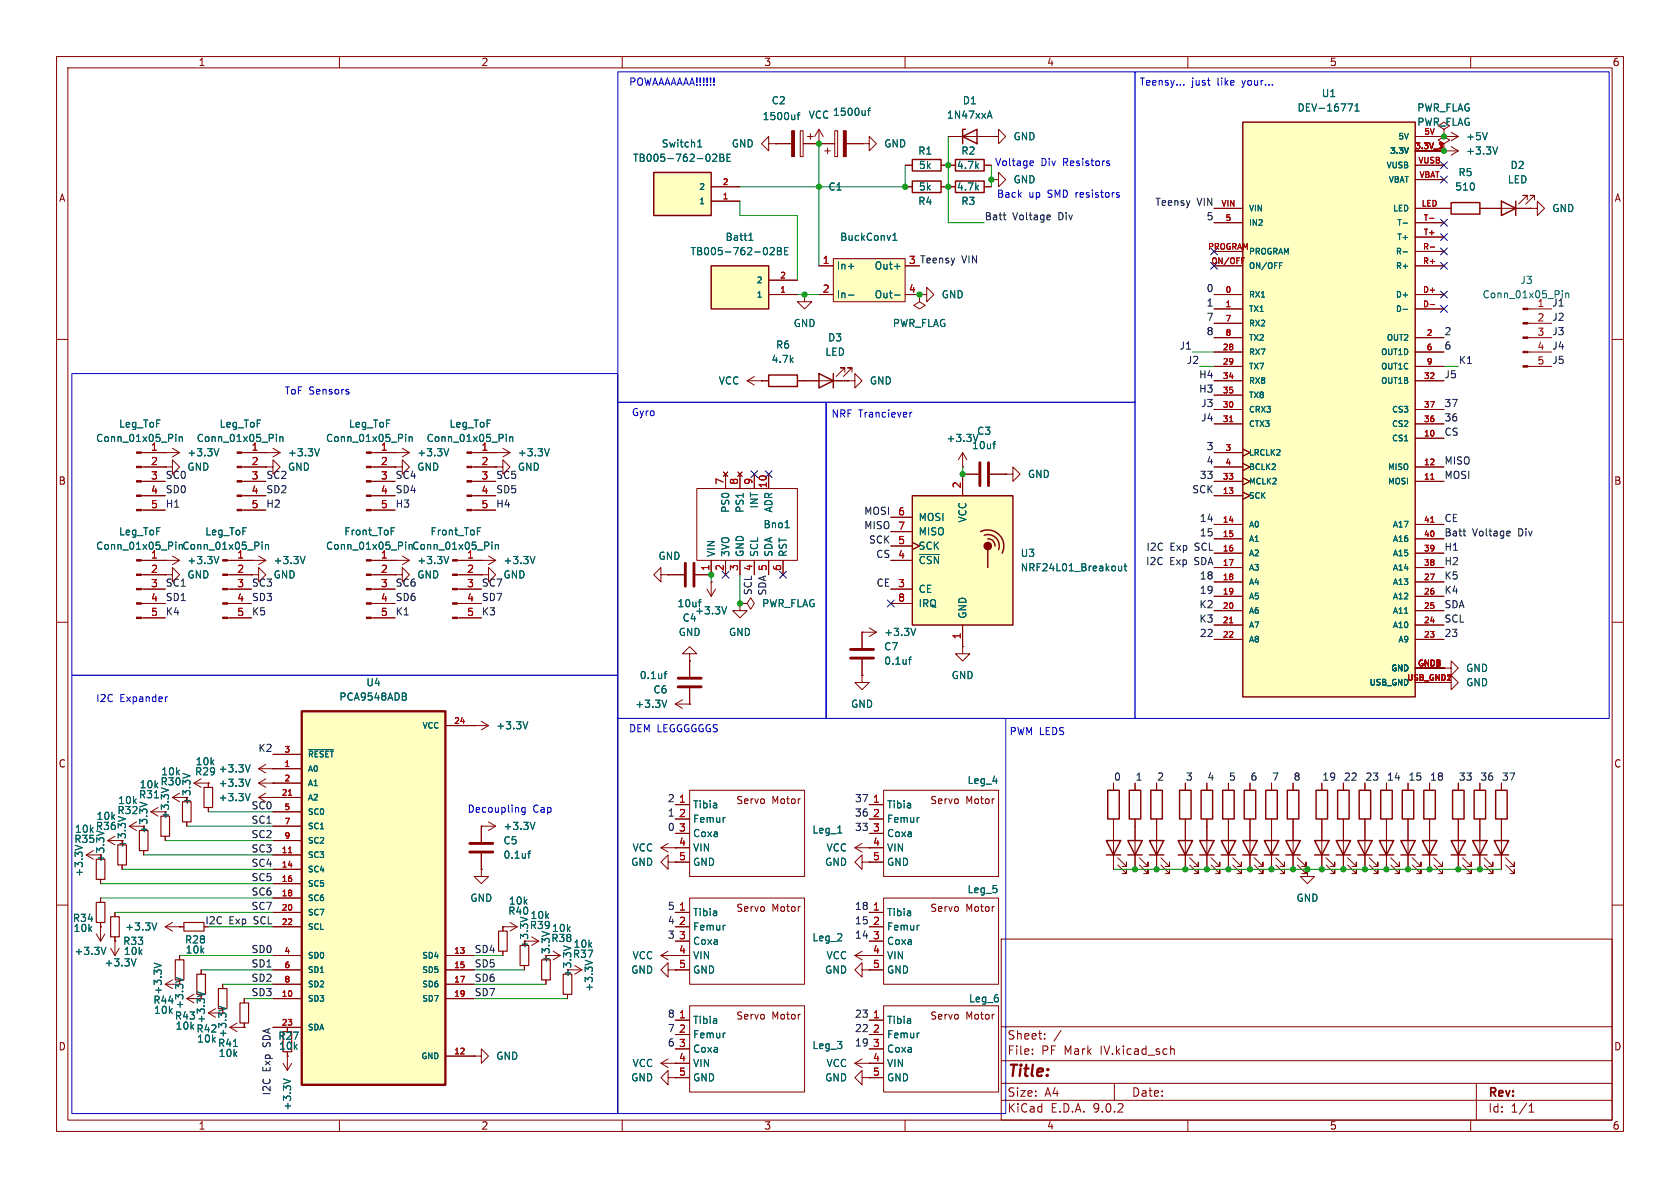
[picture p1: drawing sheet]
<svg xmlns="http://www.w3.org/2000/svg" width="297mm" height="210mm" viewBox="0 0 297 210" stroke-linecap="round" stroke-linejoin="round" font-family="sans-serif">
<defs><g id="words">
<text font-size="2.8" fill="#840000" x="178" y="190.9">Title:</text>
<g font-size="2.1" fill="#840000">
<text x="178" y="184">Sheet:</text>
<text x="178" y="186.7">File:</text>
<text x="184.1" y="186.7">PF Mark</text>
<text x="194.7" y="186.7">IV.kicad_sch</text>
<text x="178" y="196.9">KiCad</text>
<text x="178" y="194.1">Size:</text>
<text x="184.7" y="194.1">A4</text>
<text x="185.7" y="196.9">E.D.A.</text>
<text x="193.3" y="196.9">9.0.2</text>
<text x="200" y="194.1">Date:</text>
<text x="263" y="194.3">Rev:</text>
<text x="263" y="196.9">Id:</text>
<text x="267.1" y="196.9">1/1</text>
</g>
<g font-size="1.8" fill="#840000">
<text x="35" y="11.9">1</text>
<text x="85" y="11.9">2</text>
<text x="135" y="11.9">3</text>
<text x="185" y="11.9">4</text>
<text x="235" y="11.9">5</text>
<text x="285" y="11.9">6</text>
<text x="10.3" y="35.9">A</text>
<text x="285.3" y="35.9">A</text>
<text x="10.3" y="85.9">B</text>
<text x="285.3" y="85.9">B</text>
<text x="10.3" y="135.9">C</text>
<text x="285.3" y="135.9">C</text>
<text x="33.9" y="142.4" transform="rotate(-90 33.9 142.4)">+3.3V</text>
<text x="130.1" y="142.3">Servo</text>
<text x="136.4" y="142.3">Motor</text>
<text x="164.4" y="142.3">Servo</text>
<text x="170.7" y="142.3">Motor</text>
<text x="26.3" y="147.5" transform="rotate(-90 26.3 147.5)">+3.3V</text>
<text x="119.9" y="149.6">4</text>
<text x="154.2" y="149.6">4</text>
<text x="18.6" y="152.6" transform="rotate(-90 18.6 152.6)">+3.3V</text>
<text x="22.5" y="150" transform="rotate(-90 22.5 150)">+3.3V</text>
<text x="130.1" y="161.4">Servo</text>
<text x="136.4" y="161.4">Motor</text>
<text x="164.4" y="161.4">Servo</text>
<text x="170.7" y="161.4">Motor</text>
<text x="36.2" y="163.5">I2C</text>
<text x="93.6" y="167.8" transform="rotate(-90 93.6 167.8)">+3.3V</text>
<text x="97.4" y="170.3" transform="rotate(-90 97.4 170.3)">+3.3V</text>
<text x="119.9" y="168.7">4</text>
<text x="154.2" y="168.7">4</text>
<text x="32.6" y="178.5" transform="rotate(-90 32.6 178.5)">+3.3V</text>
<text x="10.3" y="185.9">D</text>
<text x="36.4" y="181" transform="rotate(-90 36.4 181)">+3.3V</text>
<text x="130.1" y="180.4">Servo</text>
<text x="136.4" y="180.4">Motor</text>
<text x="164.4" y="180.4">Servo</text>
<text x="170.7" y="180.4">Motor</text>
<text x="285.3" y="185.9">D</text>
<text x="119.9" y="187.7">4</text>
<text x="154.2" y="187.7">4</text>
<text x="35" y="199.9">1</text>
<text x="85" y="199.9">2</text>
<text x="135" y="199.9">3</text>
<text x="185" y="199.9">4</text>
<text x="235" y="199.9">5</text>
<text x="285" y="199.9">6</text>
</g>
<g font-size="1.8" fill="#0000c2">
<text x="111.1" y="15.3">POWAAAAAAA!!!!!!</text>
<text x="201.4" y="15.3">Teensy...</text>
<text x="210.6" y="15.3">just</text>
<text x="215.3" y="15.3">like</text>
<text x="219.9" y="15.3">your...</text>
<text x="175.8" y="29.6">Voltage</text>
<text x="184" y="29.6">Div</text>
<text x="188" y="29.6">Resistors</text>
<text x="176.2" y="35.2">Back</text>
<text x="181.9" y="35.2">up</text>
<text x="185.3" y="35.2">SMD resistors</text>
<text x="50.2" y="70">ToF Sensors</text>
<text x="111.6" y="73.8">Gyro</text>
<text x="146.9" y="74">NRF Tranciever</text>
<text x="16.9" y="124.3">I2C</text>
<text x="21.2" y="124.3">Expander</text>
<text x="111.1" y="129.6">DEM LEGGGGGGS</text>
<text x="178.4" y="130.2">PWM LEDS</text>
<text x="82.6" y="143.9">Decoupling</text>
<text x="94.2" y="143.9">Cap</text>
</g>
<g font-size="1.8" fill="#006464">
<text x="233.6" y="17.4">U1</text>
<text x="134.7" y="21.4">1500uf</text>
<text x="136.3" y="18.6">C2</text>
<text x="142.9" y="21.2">VCC</text>
<text x="147.2" y="20.7">1500uf</text>
<text x="167.3" y="21.2">1N47xxA</text>
<text x="170.1" y="18.6">D1</text>
<text x="229.3" y="19.9">DEV-16771</text>
<text x="250.5" y="22.5">PWR_FLAG</text>
<text x="250.5" y="19.9">PWR_FLAG</text>
<text x="111.8" y="28.8">TB005-762-02BE</text>
<text x="116.9" y="26.3">Switch1</text>
<text x="129.3" y="26.3">GND</text>
<text x="156.2" y="26.3">GND</text>
<text x="162.2" y="27.5">R1</text>
<text x="169.9" y="27.5">R2</text>
<text x="179.1" y="25">GND</text>
<text x="259.1" y="25">+5V</text>
<text x="259.1" y="27.5">+3.3V</text>
<text x="146.4" y="33.9">C1</text>
<text x="162.4" y="30.1">5k</text>
<text x="162.4" y="33.9">5k</text>
<text x="169.1" y="33.9">4.7k</text>
<text x="169.1" y="30.1">4.7k</text>
<text x="179.1" y="32.6">GND</text>
<text x="257.2" y="33.9">510</text>
<text x="257.7" y="31.3">R5</text>
<text x="266.5" y="32.6">LED</text>
<text x="266.9" y="30.1">D2</text>
<text x="162.2" y="36.4">R4</text>
<text x="169.9" y="36.4">R3</text>
<text x="274.3" y="37.7">GND</text>
<text x="122" y="45.3">TB005-762-02BE</text>
<text x="128.2" y="42.8">Batt1</text>
<text x="147.8" y="47.9">In+</text>
<text x="148.4" y="42.8">BuckConv1</text>
<text x="154.5" y="47.9">Out+</text>
<text x="147.8" y="52.9">In-</text>
<text x="154.5" y="52.9">Out-</text>
<text x="166.4" y="52.9">GND</text>
<text x="262" y="52.9">Conn_01x05_Pin</text>
<text x="268.7" y="50.4">J3</text>
<text x="140.2" y="58">GND</text>
<text x="157.7" y="58">PWR_FLAG</text>
<text x="271.7" y="54.4">1</text>
<text x="136.3" y="64.4">4.7k</text>
<text x="137.1" y="61.8">R6</text>
<text x="145.8" y="63.1">LED</text>
<text x="146.3" y="60.6">D3</text>
<text x="127" y="68.2">VCC</text>
<text x="153.7" y="68.2">GND</text>
<text x="20.9" y="75.8">Leg_ToF</text>
<text x="38.7" y="75.8">Leg_ToF</text>
<text x="61.6" y="75.8">Leg_ToF</text>
<text x="79.4" y="75.8">Leg_ToF</text>
<text x="172.6" y="77.1">C3</text>
<text x="16.9" y="78.3">Conn_01x05_Pin</text>
<text x="33" y="83.4">GND</text>
<text x="33" y="80.9">+3.3V</text>
<text x="34.7" y="78.3">Conn_01x05_Pin</text>
<text x="50.8" y="83.4">GND</text>
<text x="50.8" y="80.9">+3.3V</text>
<text x="57.5" y="78.3">Conn_01x05_Pin</text>
<text x="73.7" y="83.4">GND</text>
<text x="73.7" y="80.9">+3.3V</text>
<text x="75.3" y="78.3">Conn_01x05_Pin</text>
<text x="91.4" y="83.4">GND</text>
<text x="91.4" y="80.9">+3.3V</text>
<text x="167.2" y="78.3">+3.3V</text>
<text x="171.7" y="79.6">10uf</text>
<text x="134.2" y="90" transform="rotate(-90 134.2 90)">INT</text>
<text x="181.6" y="84.7">GND</text>
<text x="20.9" y="94.8">Leg_ToF</text>
<text x="36.2" y="94.8">Leg_ToF</text>
<text x="60.8" y="94.8">Front_ToF</text>
<text x="76" y="94.8">Front_ToF</text>
<text x="129.1" y="90.8" transform="rotate(-90 129.1 90.8)">PS0</text>
<text x="131.7" y="90.8" transform="rotate(-90 131.7 90.8)">PS1</text>
<text x="134.9" y="93.6">Bno1</text>
<text x="136.8" y="90.7" transform="rotate(-90 136.8 90.7)">ADR</text>
<text x="162.3" y="92.3">MOSI</text>
<text x="162.3" y="94.8">MISO</text>
<text x="171" y="92.5" transform="rotate(-90 171 92.5)">VCC</text>
<text x="16.9" y="97.4">Conn_01x05_Pin</text>
<text x="32.1" y="97.4">Conn_01x05_Pin</text>
<text x="33" y="99.9">+3.3V</text>
<text x="48.3" y="99.9">+3.3V</text>
<text x="57.5" y="97.4">Conn_01x05_Pin</text>
<text x="72.8" y="97.4">Conn_01x05_Pin</text>
<text x="73.7" y="99.9">+3.3V</text>
<text x="88.9" y="99.9">+3.3V</text>
<text x="116.3" y="99.2">GND</text>
<text x="126.6" y="98.6" transform="rotate(-90 126.6 98.6)">VIN</text>
<text x="129.1" y="98.6" transform="rotate(-90 129.1 98.6)">3VO</text>
<text x="131.7" y="98.6" transform="rotate(-90 131.7 98.6)">GND</text>
<text x="134.2" y="98.6" transform="rotate(-90 134.2 98.6)">SCL</text>
<text x="136.8" y="98.6" transform="rotate(-90 136.8 98.6)">SDA</text>
<text x="139.3" y="98.6" transform="rotate(-90 139.3 98.6)">RST</text>
<text x="162.3" y="97.4">SCK</text>
<text x="162.3" y="99.9">~{CSN}</text>
<text x="180.3" y="98.7">U3</text>
<text x="180.3" y="101.2">NRF24L01_Breakout</text>
<text x="33" y="102.5">GND</text>
<text x="48.3" y="102.5">GND</text>
<text x="73.7" y="102.5">GND</text>
<text x="88.9" y="102.5">GND</text>
<text x="119.7" y="107.5">10uf</text>
<text x="134.6" y="107.5">PWR_FLAG</text>
<text x="162.3" y="105">CE</text>
<text x="162.3" y="107.5">IRQ</text>
<text x="119.9" y="112.6">GND</text>
<text x="120.6" y="110.1">C4</text>
<text x="122.8" y="108.8">+3.3V</text>
<text x="128.8" y="112.6">GND</text>
<text x="156.2" y="112.6">+3.3V</text>
<text x="171" y="109.5" transform="rotate(-90 171 109.5)">GND</text>
<text x="156.2" y="115.2">C7</text>
<text x="156.2" y="117.7">0.1uf</text>
<text x="259.1" y="119">GND</text>
<text x="59.9" y="124.1">PCA9548ADB</text>
<text x="64.7" y="121.5">U4</text>
<text x="112.2" y="125.3">+3.3V</text>
<text x="113" y="120.2">0.1uf</text>
<text x="115.4" y="122.8">C6</text>
<text x="150.4" y="125.3">GND</text>
<text x="168.1" y="120.2">GND</text>
<text x="259.1" y="121.5">GND</text>
<text x="87.6" y="129.1">+3.3V</text>
<text x="28.4" y="137.3">10k</text>
<text x="34.4" y="137.3">R29</text>
<text x="34.5" y="135.5">10k</text>
<text x="38.6" y="136.8">+3.3V</text>
<text x="20.8" y="142.3">10k</text>
<text x="24.5" y="141.3">R31</text>
<text x="24.6" y="139.5">10k</text>
<text x="28.3" y="139">R30</text>
<text x="38.6" y="141.8">+3.3V</text>
<text x="38.6" y="139.3">+3.3V</text>
<text x="122.4" y="143.1">Tibia</text>
<text x="156.7" y="143.1">Tibia</text>
<text x="171" y="138.8">Leg_4</text>
<text x="13" y="149.2">R35</text>
<text x="13.2" y="147.4">10k</text>
<text x="16.8" y="146.9">R36</text>
<text x="17" y="145.1">10k</text>
<text x="20.7" y="144.1">R32</text>
<text x="30.1" y="144.9" transform="rotate(-90 30.1 144.9)">+3.3V</text>
<text x="88.9" y="149.5">C5</text>
<text x="88.9" y="146.9">+3.3V</text>
<text x="122.4" y="145.6">Femur</text>
<text x="122.4" y="148.2">Coxa</text>
<text x="143.5" y="147.5">Leg_1</text>
<text x="156.7" y="145.6">Femur</text>
<text x="156.7" y="148.2">Coxa</text>
<text x="14.8" y="155.1" transform="rotate(-90 14.8 155.1)">+3.3V</text>
<text x="88.9" y="152">0.1uf</text>
<text x="111.5" y="153.3">GND</text>
<text x="111.7" y="150.7">VCC</text>
<text x="122.4" y="150.7">VIN</text>
<text x="122.4" y="153.3">GND</text>
<text x="145.8" y="153.3">GND</text>
<text x="146" y="150.7">VCC</text>
<text x="156.7" y="150.7">VIN</text>
<text x="156.7" y="153.3">GND</text>
<text x="83.1" y="159.6">GND</text>
<text x="89.7" y="161.9">R40</text>
<text x="89.9" y="160.1">10k</text>
<text x="171" y="158.1">Leg_5</text>
<text x="229.1" y="159.6">GND</text>
<text x="12.8" y="163.2">R34</text>
<text x="12.9" y="164.9">10k</text>
<text x="21.7" y="167.2">R33</text>
<text x="22" y="164.7">+3.3V</text>
<text x="32.6" y="167">R28</text>
<text x="93.6" y="164.4">R39</text>
<text x="93.7" y="162.7">10k</text>
<text x="97.4" y="166.7">R38</text>
<text x="97.5" y="164.9">10k</text>
<text x="101.3" y="167.7">10k</text>
<text x="122.4" y="162.2">Tibia</text>
<text x="122.4" y="164.7">Femur</text>
<text x="122.4" y="167.2">Coxa</text>
<text x="143.5" y="166.6">Leg_2</text>
<text x="156.7" y="162.2">Tibia</text>
<text x="156.7" y="164.7">Femur</text>
<text x="156.7" y="167.2">Coxa</text>
<text x="13.1" y="169">+3.3V</text>
<text x="18.4" y="171">+3.3V</text>
<text x="21.8" y="169">10k</text>
<text x="32.7" y="168.8">10k</text>
<text x="101.2" y="169.5">R37</text>
<text x="101.2" y="172.9" transform="rotate(-90 101.2 172.9)">+3.3V</text>
<text x="111.5" y="172.3">GND</text>
<text x="111.7" y="169.8">VCC</text>
<text x="122.4" y="169.8">VIN</text>
<text x="122.4" y="172.3">GND</text>
<text x="145.8" y="172.3">GND</text>
<text x="146" y="169.8">VCC</text>
<text x="156.7" y="169.8">VIN</text>
<text x="156.7" y="172.3">GND</text>
<text x="27" y="177.6">R44</text>
<text x="27.1" y="179.4">10k</text>
<text x="28.8" y="175.9" transform="rotate(-90 28.8 175.9)">+3.3V</text>
<text x="105" y="175.4" transform="rotate(-90 105 175.4)">+3.3V</text>
<text x="171.2" y="177.4">Leg_6</text>
<text x="30.8" y="180.4">R43</text>
<text x="30.9" y="182.2">10k</text>
<text x="34.6" y="182.7">R42</text>
<text x="34.8" y="184.5">10k</text>
<text x="38.4" y="185.3">R41</text>
<text x="40.2" y="183.5" transform="rotate(-90 40.2 183.5)">+3.3V</text>
<text x="49.1" y="184">R27</text>
<text x="49.2" y="185.8">10k</text>
<text x="122.4" y="181.2">Tibia</text>
<text x="122.4" y="183.7">Femur</text>
<text x="143.5" y="185.6">Leg_3</text>
<text x="156.7" y="181.2">Tibia</text>
<text x="156.7" y="183.7">Femur</text>
<text x="38.6" y="187">10k</text>
<text x="87.6" y="187.6">GND</text>
<text x="111.5" y="191.4">GND</text>
<text x="111.7" y="188.8">VCC</text>
<text x="122.4" y="186.3">Coxa</text>
<text x="122.4" y="188.8">VIN</text>
<text x="122.4" y="191.4">GND</text>
<text x="145.8" y="191.4">GND</text>
<text x="146" y="188.8">VCC</text>
<text x="156.7" y="186.3">Coxa</text>
<text x="156.7" y="188.8">VIN</text>
<text x="156.7" y="191.4">GND</text>
<text x="51.7" y="196.4" transform="rotate(-90 51.7 196.4)">+3.3V</text>
</g>
<g font-size="1.8" fill="#0f0f0f">
<text x="174" y="39">Batt</text>
<text x="179" y="39">Voltage</text>
<text x="187.2" y="39">Div</text>
<text x="204.1" y="36.5">Teensy</text>
<text x="211.6" y="36.5">VIN</text>
<text x="213.2" y="39">5</text>
<text x="160.6" y="46.7">3 Teensy</text>
<text x="170" y="46.6">VIN</text>
<text x="213.2" y="51.7">0</text>
<text x="213.2" y="59.3">8</text>
<text x="213.2" y="54.3">1</text>
<text x="213.2" y="56.8">7</text>
<text x="255.3" y="59.3">2</text>
<text x="274.3" y="59.3">J3</text>
<text x="274.3" y="54.3">J1</text>
<text x="274.3" y="56.8">J2</text>
<text x="208.4" y="61.9">J1</text>
<text x="209.7" y="64.4">J2</text>
<text x="255.3" y="61.9">6</text>
<text x="257.8" y="64.4">K1</text>
<text x="274.3" y="64.4">J5</text>
<text x="274.3" y="61.9">J4</text>
<text x="211.9" y="69.5">H3</text>
<text x="211.9" y="67">H4</text>
<text x="255.3" y="67">J5</text>
<text x="212.2" y="72">J3</text>
<text x="212.2" y="74.6">J4</text>
<text x="255.3" y="74.6">36</text>
<text x="255.3" y="72">37</text>
<text x="255.3" y="77.1">CS</text>
<text x="213.2" y="82.2">4</text>
<text x="213.2" y="79.7">3</text>
<text x="255.3" y="82.2">MISO</text>
<text x="29.2" y="89.8">H1</text>
<text x="29.2" y="87.3">SD0</text>
<text x="29.2" y="84.7">SC0</text>
<text x="47" y="87.3">SD2</text>
<text x="47" y="84.7">SC2</text>
<text x="47" y="89.8">H2</text>
<text x="69.8" y="87.3">SD4</text>
<text x="69.8" y="84.7">SC4</text>
<text x="69.8" y="89.8">H3</text>
<text x="87.6" y="84.7">SC5</text>
<text x="87.6" y="89.8">H4</text>
<text x="87.6" y="87.3">SD5</text>
<text x="210.7" y="87.3">SCK</text>
<text x="212" y="84.7">33</text>
<text x="255.3" y="84.7">MOSI</text>
<text x="152.7" y="91.1">MOSI</text>
<text x="152.7" y="93.6">MISO</text>
<text x="212" y="94.9">15</text>
<text x="212" y="92.4">14</text>
<text x="255.3" y="92.4">CE</text>
<text x="255.3" y="94.9">Batt</text>
<text x="260.3" y="94.9">Voltage</text>
<text x="268.5" y="94.9">Div</text>
<text x="153.5" y="96.2">SCK</text>
<text x="154.8" y="98.7">CS</text>
<text x="202.5" y="100">I2C</text>
<text x="202.6" y="97.4">I2C</text>
<text x="206.8" y="100">Exp</text>
<text x="206.8" y="97.4">Exp</text>
<text x="211.3" y="100">SDA</text>
<text x="211.3" y="97.4">SCL</text>
<text x="255.3" y="97.4">H1</text>
<text x="255.3" y="100">H2</text>
<text x="29.2" y="106.3">SD1</text>
<text x="29.2" y="103.8">SC1</text>
<text x="44.4" y="106.3">SD3</text>
<text x="44.4" y="103.8">SC3</text>
<text x="69.8" y="103.8">SC6</text>
<text x="69.8" y="106.3">SD6</text>
<text x="85.1" y="103.8">SC7</text>
<text x="85.1" y="106.3">SD7</text>
<text x="133" y="105.3" transform="rotate(-90 133 105.3)">SCL 4</text>
<text x="135.5" y="105.4" transform="rotate(-90 135.5 105.4)">SDA 5</text>
<text x="154.9" y="103.8">CE</text>
<text x="211.9" y="107.6">K2</text>
<text x="212" y="102.5">18</text>
<text x="212" y="105.1">19</text>
<text x="255.3" y="102.5">K5</text>
<text x="255.3" y="105.1">K4</text>
<text x="255.3" y="107.6">SDA</text>
<text x="29.2" y="108.9">K4</text>
<text x="44.4" y="108.9">K5</text>
<text x="69.8" y="108.9">K1</text>
<text x="85.1" y="108.9">K3</text>
<text x="211.9" y="110.1">K3</text>
<text x="212" y="112.7">22</text>
<text x="255.3" y="110.1">SCL</text>
<text x="255.3" y="112.7">23</text>
<text x="45.6" y="133">K2</text>
<text x="44.4" y="143.2">SC0</text>
<text x="118" y="141.9">2</text>
<text x="151" y="141.9">37</text>
<text x="196.8" y="138.1">0</text>
<text x="200.7" y="138.1">1</text>
<text x="204.5" y="138.1">2</text>
<text x="209.5" y="138.1">3</text>
<text x="213.4" y="138.1">4</text>
<text x="217.2" y="138.1">5</text>
<text x="221" y="138.1">6</text>
<text x="224.8" y="138.1">7</text>
<text x="228.6" y="138.1">8</text>
<text x="233.7" y="138.1">19</text>
<text x="237.5" y="138.1">22</text>
<text x="241.3" y="138.1">23</text>
<text x="245.1" y="138.1">14</text>
<text x="248.9" y="138.1">15</text>
<text x="252.7" y="138.1">18</text>
<text x="257.8" y="138.1">33</text>
<text x="261.6" y="138.1">36</text>
<text x="265.4" y="138.1">37</text>
<text x="44.4" y="145.7">SC1</text>
<text x="44.4" y="148.2">SC2</text>
<text x="118" y="147">0</text>
<text x="118" y="144.4">1</text>
<text x="151" y="144.4">36</text>
<text x="151" y="147">33</text>
<text x="44.4" y="150.8">SC3</text>
<text x="44.4" y="153.3">SC4</text>
<text x="44.4" y="155.9">SC5</text>
<text x="44.4" y="158.4">SC6</text>
<text x="44.4" y="160.9">SC7</text>
<text x="118" y="160.9">5</text>
<text x="151" y="160.9">18</text>
<text x="40.5" y="163.5">Exp</text>
<text x="45" y="163.5">SCL</text>
<text x="118" y="163.5">4</text>
<text x="118" y="166">3</text>
<text x="151" y="166">14</text>
<text x="151" y="163.5">15</text>
<text x="44.4" y="173.6">SD2</text>
<text x="44.4" y="171.1">SD1</text>
<text x="44.4" y="168.6">SD0</text>
<text x="83.8" y="168.6">SD4</text>
<text x="83.8" y="173.6">SD6</text>
<text x="83.8" y="171.1">SD5</text>
<text x="44.4" y="176.2">SD3</text>
<text x="83.8" y="176.2">SD7</text>
<text x="118" y="180">8</text>
<text x="151" y="180">23</text>
<text x="47.9" y="185" transform="rotate(-90 47.9 185)">SDA</text>
<text x="118" y="182.5">7</text>
<text x="118" y="185.1">6</text>
<text x="151" y="182.5">22</text>
<text x="151" y="185.1">19</text>
<text x="47.9" y="189.5" transform="rotate(-90 47.9 189.5)">Exp</text>
<text x="47.9" y="193.7" transform="rotate(-90 47.9 193.7)">I2C</text>
</g>
<g font-size="1.8" fill="#a90000">
<text x="145.3" y="46.7">1</text>
<text x="160.6" y="46.7">3</text>
<text x="145.3" y="51.8">2</text>
<text x="160.6" y="51.8">4</text>
<text x="271.7" y="56.9">2</text>
<text x="271.7" y="59.4">3</text>
<text x="271.7" y="62">4</text>
<text x="271.7" y="64.5">5</text>
<text x="26.6" y="79.8">1</text>
<text x="26.6" y="82.3">2</text>
<text x="44.4" y="79.8">1</text>
<text x="44.4" y="82.3">2</text>
<text x="67.2" y="79.8">1</text>
<text x="67.2" y="82.3">2</text>
<text x="85" y="79.8">1</text>
<text x="85" y="82.3">2</text>
<text x="26.6" y="84.8">3</text>
<text x="26.6" y="87.4">4</text>
<text x="26.6" y="89.9">5</text>
<text x="44.4" y="84.8">3</text>
<text x="44.4" y="87.4">4</text>
<text x="44.4" y="89.9">5</text>
<text x="67.2" y="84.8">3</text>
<text x="67.2" y="87.4">4</text>
<text x="67.2" y="89.9">5</text>
<text x="85" y="84.8">3</text>
<text x="85" y="87.4">4</text>
<text x="85" y="89.9">5</text>
<text x="128" y="85.8" transform="rotate(-90 128 85.8)">7</text>
<text x="130.6" y="85.8" transform="rotate(-90 130.6 85.8)">8</text>
<text x="133.1" y="85.8" transform="rotate(-90 133.1 85.8)">9</text>
<text x="135.6" y="86.4" transform="rotate(-90 135.6 86.4)">10</text>
<text x="169.9" y="86.4" transform="rotate(-90 169.9 86.4)">2</text>
<text x="158.7" y="91.2">6</text>
<text x="158.7" y="93.7">7</text>
<text x="26.6" y="98.8">1</text>
<text x="26.6" y="101.3">2</text>
<text x="41.8" y="98.8">1</text>
<text x="41.8" y="101.3">2</text>
<text x="67.2" y="98.8">1</text>
<text x="67.2" y="101.3">2</text>
<text x="82.5" y="98.8">1</text>
<text x="82.5" y="101.3">2</text>
<text x="125.5" y="101" transform="rotate(-90 125.5 101)">1</text>
<text x="128" y="101" transform="rotate(-90 128 101)">2</text>
<text x="130.6" y="101" transform="rotate(-90 130.6 101)">3</text>
<text x="133.1" y="101" transform="rotate(-90 133.1 101)">4</text>
<text x="135.6" y="101" transform="rotate(-90 135.6 101)">5</text>
<text x="138.2" y="101" transform="rotate(-90 138.2 101)">6</text>
<text x="158.7" y="96.3">5</text>
<text x="158.7" y="98.8">4</text>
<text x="26.6" y="103.9">3</text>
<text x="26.6" y="106.4">4</text>
<text x="41.8" y="103.9">3</text>
<text x="41.8" y="106.4">4</text>
<text x="67.2" y="103.9">3</text>
<text x="67.2" y="106.4">4</text>
<text x="82.5" y="103.9">3</text>
<text x="82.5" y="106.4">4</text>
<text x="158.7" y="103.9">3</text>
<text x="158.7" y="106.4">8</text>
<text x="26.6" y="109">5</text>
<text x="41.8" y="109">5</text>
<text x="67.2" y="109">5</text>
<text x="82.5" y="109">5</text>
<text x="169.9" y="113.1" transform="rotate(-90 169.9 113.1)">1</text>
<text x="119.9" y="142">1</text>
<text x="154.2" y="142">1</text>
<text x="119.9" y="144.5">2</text>
<text x="119.9" y="147.1">3</text>
<text x="154.2" y="144.5">2</text>
<text x="154.2" y="147.1">3</text>
<text x="119.9" y="152.1">5</text>
<text x="154.2" y="152.1">5</text>
<text x="119.9" y="161">1</text>
<text x="154.2" y="161">1</text>
<text x="119.9" y="163.6">2</text>
<text x="119.9" y="166.1">3</text>
<text x="154.2" y="163.6">2</text>
<text x="154.2" y="166.1">3</text>
<text x="119.9" y="171.2">5</text>
<text x="154.2" y="171.2">5</text>
<text x="119.9" y="180.1">1</text>
<text x="119.9" y="182.6">2</text>
<text x="119.9" y="185.2">3</text>
<text x="154.2" y="180.1">1</text>
<text x="154.2" y="182.6">2</text>
<text x="154.2" y="185.2">3</text>
<text x="119.9" y="190.2">5</text>
<text x="154.2" y="190.2">5</text>
</g>
<g font-size="1.4" fill="#a90000">
<text x="251.7" y="23.9">5V</text>
<text x="250.1" y="26.4">3.3V_1</text>
<text x="250.1" y="26.4">3.3V_3</text>
<text x="250.6" y="29">VUSB</text>
<text x="253.8" y="26.4">2</text>
<text x="127.7" y="35.3">1</text>
<text x="127.7" y="32.8">2</text>
<text x="250.8" y="31.5">VBAT</text>
<text x="215.8" y="36.6">VIN</text>
<text x="216.6" y="39.1">5</text>
<text x="251.2" y="36.6">LED</text>
<text x="251.6" y="39.1">T-</text>
<text x="251.6" y="41.7">T+</text>
<text x="213.5" y="44.2">PROGRAM</text>
<text x="214" y="46.7">ON/OFF</text>
<text x="251.5" y="44.2">R-</text>
<text x="251.5" y="46.7">R+</text>
<text x="137.8" y="51.8">1</text>
<text x="137.8" y="49.3">2</text>
<text x="216.6" y="51.8">0</text>
<text x="251.5" y="51.8">D+</text>
<text x="216.6" y="54.4">1</text>
<text x="216.6" y="56.9">7</text>
<text x="216.6" y="59.4">8</text>
<text x="251.5" y="54.4">D-</text>
<text x="252.1" y="59.4">2</text>
<text x="216.1" y="62">28</text>
<text x="216.1" y="64.5">29</text>
<text x="252.1" y="62">6</text>
<text x="252.1" y="64.5">9</text>
<text x="216.1" y="67.1">34</text>
<text x="216.1" y="69.6">35</text>
<text x="251.6" y="67.1">32</text>
<text x="216.1" y="72.1">30</text>
<text x="216.1" y="74.7">31</text>
<text x="251.6" y="72.1">37</text>
<text x="251.6" y="74.7">36</text>
<text x="251.6" y="77.2">10</text>
<text x="216.6" y="79.8">3</text>
<text x="216.6" y="82.3">4</text>
<text x="251.6" y="82.3">12</text>
<text x="216.1" y="84.8">33</text>
<text x="216.1" y="87.4">13</text>
<text x="251.6" y="84.8">11</text>
<text x="216.1" y="92.5">14</text>
<text x="216.1" y="95">15</text>
<text x="251.6" y="92.5">41</text>
<text x="251.6" y="95">40</text>
<text x="216.1" y="97.5">16</text>
<text x="216.1" y="100.1">17</text>
<text x="251.6" y="97.5">39</text>
<text x="251.6" y="100.1">38</text>
<text x="216.1" y="102.6">18</text>
<text x="216.1" y="105.2">19</text>
<text x="216.1" y="107.7">20</text>
<text x="251.6" y="102.6">27</text>
<text x="251.6" y="105.2">26</text>
<text x="251.6" y="107.7">25</text>
<text x="216.1" y="110.2">21</text>
<text x="216.1" y="112.8">22</text>
<text x="251.6" y="110.2">24</text>
<text x="251.6" y="112.8">23</text>
<text x="250.6" y="117.9">GND1</text>
<text x="253.7" y="117.9">2</text>
<text x="242" y="121.4">USB_GND</text>
<text x="248.7" y="120.4">USB_GND1</text>
<text x="80.2" y="128">24</text>
<text x="50.2" y="133.1">3</text>
<text x="50.2" y="135.6">1</text>
<text x="49.7" y="140.7">21</text>
<text x="50.2" y="138.2">2</text>
<text x="50.2" y="143.3">5</text>
<text x="50.2" y="145.8">7</text>
<text x="50.2" y="148.3">9</text>
<text x="49.7" y="150.9">11</text>
<text x="49.7" y="153.4">14</text>
<text x="49.7" y="156">16</text>
<text x="49.7" y="158.5">18</text>
<text x="49.7" y="161">20</text>
<text x="49.7" y="163.6">22</text>
<text x="50.2" y="168.7">4</text>
<text x="50.2" y="171.2">6</text>
<text x="50.2" y="173.7">8</text>
<text x="80.2" y="168.7">13</text>
<text x="80.2" y="171.2">15</text>
<text x="80.2" y="173.7">17</text>
<text x="49.7" y="176.3">10</text>
<text x="80.2" y="176.3">19</text>
<text x="49.7" y="181.4">23</text>
<text x="80.2" y="186.4">12</text>
</g>
<g font-size="1.4" fill="#006464">
<text x="245" y="29.9">VUSB</text>
<text x="245.6" y="27.4">3.3V</text>
<text x="247.1" y="24.9">5V</text>
<text x="123.5" y="33.8">2</text>
<text x="245.4" y="32.5">VBAT</text>
<text x="123.5" y="36.3">1</text>
<text x="220.7" y="37.6">VIN</text>
<text x="220.7" y="40.1">IN2</text>
<text x="246.2" y="37.6">LED</text>
<text x="246.9" y="40.1">T-</text>
<text x="220.7" y="45.2">PROGRAM</text>
<text x="220.7" y="47.7">ON/OFF</text>
<text x="246.6" y="45.2">R-</text>
<text x="246.6" y="47.7">R+</text>
<text x="246.9" y="42.6">T+</text>
<text x="133.7" y="52.8">1</text>
<text x="133.7" y="50.3">2</text>
<text x="220.7" y="52.8">RX1</text>
<text x="246.6" y="52.8">D+</text>
<text x="220.7" y="55.3">TX1</text>
<text x="220.7" y="57.9">RX2</text>
<text x="246.6" y="55.3">D-</text>
<text x="220.7" y="60.4">TX2</text>
<text x="220.7" y="63">RX7</text>
<text x="220.7" y="65.5">TX7</text>
<text x="244" y="63">OUT1D</text>
<text x="244" y="65.5">OUT1C</text>
<text x="245" y="60.4">OUT2</text>
<text x="220.7" y="68">RX8</text>
<text x="220.7" y="70.6">TX8</text>
<text x="244" y="68">OUT1B</text>
<text x="220.7" y="73.1">CRX3</text>
<text x="220.7" y="75.7">CTX3</text>
<text x="246" y="73.1">CS3</text>
<text x="246" y="75.7">CS2</text>
<text x="220.7" y="80.7">LRCLK2</text>
<text x="220.7" y="83.3">BCLK2</text>
<text x="245.2" y="83.3">MISO</text>
<text x="246" y="78.2">CS1</text>
<text x="220.7" y="85.8">MCLK2</text>
<text x="220.7" y="88.4">SCK</text>
<text x="245.2" y="85.8">MOSI</text>
<text x="220.7" y="93.4">A0</text>
<text x="220.7" y="96">A1</text>
<text x="246.1" y="93.4">A17</text>
<text x="246.1" y="96">A16</text>
<text x="220.7" y="98.5">A2</text>
<text x="220.7" y="101.1">A3</text>
<text x="246.1" y="98.5">A15</text>
<text x="246.1" y="101.1">A14</text>
<text x="220.7" y="103.6">A4</text>
<text x="220.7" y="106.1">A5</text>
<text x="246.1" y="103.6">A13</text>
<text x="246.1" y="106.1">A12</text>
<text x="220.7" y="108.7">A6</text>
<text x="220.7" y="111.2">A7</text>
<text x="220.7" y="113.8">A8</text>
<text x="246.1" y="108.7">A11</text>
<text x="246.1" y="111.2">A10</text>
<text x="247.1" y="113.8">A9</text>
<text x="245.8" y="118.8">GND</text>
<text x="74.6" y="129">VCC</text>
<text x="54.4" y="134.1">~{RESET}</text>
<text x="54.4" y="136.6">A0</text>
<text x="54.4" y="139.2">A1</text>
<text x="54.4" y="141.7">A2</text>
<text x="54.4" y="144.2">SC0</text>
<text x="54.4" y="146.8">SC1</text>
<text x="54.4" y="149.3">SC2</text>
<text x="54.4" y="151.9">SC3</text>
<text x="54.4" y="154.4">SC4</text>
<text x="54.4" y="156.9">SC5</text>
<text x="54.4" y="159.5">SC6</text>
<text x="54.4" y="162">SC7</text>
<text x="54.4" y="164.6">SCL</text>
<text x="54.4" y="169.6">SD0</text>
<text x="54.4" y="172.2">SD1</text>
<text x="74.5" y="169.6">SD4</text>
<text x="74.5" y="172.2">SD5</text>
<text x="54.4" y="174.7">SD2</text>
<text x="54.4" y="177.3">SD3</text>
<text x="74.5" y="174.7">SD6</text>
<text x="74.5" y="177.3">SD7</text>
<text x="54.4" y="182.3">SDA</text>
<text x="74.4" y="187.4">GND</text>
</g>
</g></defs>
<g fill="none" stroke="#840000" stroke-width=".18">
<path d="M10 10h277v190h-277zM12 12h273v186h-273zM60 10v2M110 10v2M160 10v2M210 10v2M260 10v2M135.9 25.4v-1.3l-1.3 1.3 1.3 1.3v-1.3h1.3M137.2 25.4h.1M160 29.2h1.3M166.4 29.2h2.5M167.6 33h1.3"/>
<path d="M174 33h1.3M174 29.2h1.3M175.3 31.8h1.2v-1.3l1.3 1.3-1.3 1.2v-1.2M175.3 31.8h.1M255.3 26.7h.1M255.3 25.4l1-.6-1-.7-1 .7 1 .6v1.3M255.3 26.7h2.5M256.5 25.9l1.3 .8M257.8 26.7l-1.3 .7M162.6 52.1h1.2v-1.3l1.3 1.3-1.3 1.2v-1.2M162.6 52.1h.1M270.1 54.6h4.2"/>
<path d="M270.1 57.2h4.2M270.1 59.7h4.2M10 60h2M71.1 79.2l1.3 .8M88.9 79.2l1.3 .8M134.6 67.3h1.3M141 67.3h8.9M149.4 65.8v-.8h-.8h.8l-1.6 1.5M150.6 65.8v-.8h-.7h.7l-1.5 1.5M270.1 62.2h4.2M270.1 64.8h4.2M285 60h2"/>
<path d="M25 80h4.2M25 82.6h4.2M25 85.1h4.2M25 87.6h4.2M25 90.2h4.2M25 99.1h6.7M29.2 99.1h.1M30.5 98.3l1.2 .8M31.7 99.1l-1.2 .7M42.8 80h4.2M42.8 82.6h4.2M42.8 85.1h4.2"/>
<path d="M42.8 87.6h4.2M42.8 90.2h4.2M44.4 99.1h.1M44.4 99.1h2.6M45.7 98.3l1.3 .8M47 99.1l-1.3 .7M65.6 80h6.8M65.6 82.6h4.2M65.6 85.1h4.2M65.6 87.6h4.2M65.6 90.2h4.2M69.8 80h.1"/>
<path d="M69.8 82.6h1.3v-1.3l1.3 1.3-1.3 1.2v-1.2M69.8 82.6h.1M72.4 80l-1.3 .8M80.9 99.1h4.2M83.4 80h6.8M83.4 82.6h4.2M83.4 85.1h4.2M83.4 87.6h4.2M83.4 90.2h4.2M87.6 82.6h1.3v-1.3l1.3 1.3-1.3 1.2v-1.2M87.6 82.6h.1M87.6 80h.1"/>
<path d="M90.2 80l-1.3 .8M170.2 82.6h.1M170.2 83.8h2.8M170.2 80l-.8 1.3M170.2 80l.7 1.3M170.2 80v2.6M175 83.8h2.8M10 110h2M25 101.6h4.2M25 104.1h4.2M25 106.7h4.2M25 109.2h4.2"/>
<path d="M69.8 101.6h1.3v-1.3l1.3 1.3-1.3 1.3v-1.3M69.8 101.6h.1M80.9 101.6h4.2M80.9 104.1h4.2M80.9 106.7h4.2M80.9 109.2h4.2M121.9 116.8v2.8M130.8 106.7v1.3h1.3l-1.3 1.2-1.3-1.2h1.3M130.8 106.7h.1M152.4 111.8v2.8M152.4 116.6v2.8M285 110h2"/>
<path d="M34.3 138.4l1.3 .8M34.3 138.4h2.5M35.6 137.7l-1.3 .7M36.8 138.4h.1M83.8 128.3h.1M83.8 128.3h2.6M85.1 127.5l1.3 .8M86.4 128.3l-1.3 .7M119.4 124.5l1.2 .7M119.4 124.5h2.5M120.6 123.7l-1.2 .8M121.9 139.7h20.3v15.2h-20.3z"/>
<path d="M121.9 124.5h.1M121.9 121.7v2.8M200.7 138.4v1.3M221 138.4v1.3M224.8 138.4v1.3M241.3 138.4v1.3M261.6 138.4v1.3M265.4 138.4v1.3M15.2 151.1l1.3 .8M15.2 151.1h2.6M16.5 150.4l-1.3 .7M17.8 158.8v.7"/>
<path d="M22.9 146.1l1.2 .7M22.9 146.1h2.5M24.1 145.3l-1.2 .8M25.4 150.4v.7M33 145.3v.8M45.7 141l1.3 .7M45.7 141h2.6M47 140.2l-1.3 .8M48.3 141h.1M116.8 149.9h5.1M116.8 149.9l1.3 .7M118.1 152.4v-1.3l-1.3 1.3 1.3 1.3v-1.3h1.3"/>
<path d="M118.1 149.1l-1.3 .8M119.4 152.4h.1M119.4 142.2h2.5M119.4 144.8h2.5M119.4 147.3h2.5M119.4 152.4h2.5M152.4 152.4v-1.3l-1.3 1.3 1.3 1.3v-1.3h1.3M153.7 152.4h.1M196.8 146.1v7.6M197.6 152.9l1.5 1.5v-.7v.7h-.7M197.6 151.6l1.5 1.6v-.8v.8h-.7M200.7 144.8v8.9"/>
<path d="M201.4 152.9l1.5 1.5v-.7v.7h-.7M201.4 151.6l1.5 1.6v-.8v.8h-.7M209.5 146.1v7.6M210.3 152.9l1.5 1.5v-.7v.7h-.7M210.3 151.6l1.5 1.6v-.8v.8h-.7M217.2 146.1v7.6M217.9 152.9l1.6 1.5v-.7v.7h-.8M217.9 151.6l1.6 1.6v-.8v.8h-.8M221 144.8v1.3M224.8 144.8v8.9M225.6 152.9l1.5 1.5v-.7v.7h-.8M225.6 151.6l1.5 1.6v-.8v.8h-.8"/>
<path d="M233.7 146.1v7.6M234.4 152.9l1.6 1.5v-.7v.7h-.8M234.4 151.6l1.6 1.6v-.8v.8h-.8M241.3 144.8v1.3M245.1 146.1v7.6M245.9 152.9l1.5 1.5v-.7v.7h-.8M245.9 151.6l1.5 1.6v-.8v.8h-.8M248.9 146.1v7.6M249.7 152.9l1.5 1.5v-.7v.7h-.8M249.7 151.6l1.5 1.6v-.8v.8h-.8M261.6 144.8v1.3M265.4 144.8v8.9"/>
<path d="M266.2 152.9l1.5 1.5v-.7v.7h-.7M266.2 151.6l1.5 1.6v-.8v.8h-.7M10 160h2M17.8 163.1v.7M19.6 167.6l.7 1.3M20.3 166.4h.1M20.3 166.4v2.5M21.1 167.6l-.8 1.3M29.2 174l1.3 .8M29.2 174h2.5M30.5 173.2l-1.3 .8M31.7 163.8h.8"/>
<path d="M33 176.5l1.3 .8M33 176.5h2.6M34.3 175.8l-1.3 .7M35.6 171.5v.7M39.4 174v.8M43.2 176.5v.8M96.5 173.2v.8M100.3 171.5h2.6M101.6 170.7l1.3 .8M102.9 171.5l-1.3 .7M118.1 171.5v-1.3l-1.3 1.3 1.3 1.2v-1.2h1.3M119.4 171.5h.1"/>
<path d="M121.9 177.8h20.3v15.2h-20.3zM156.2 177.8h20.3v15.2h-20.3zM177 166h108v32h-108zM285 160h2M43.2 180.8v.8M50 188l.8 1.2M50.8 186.7h.1M50.8 181.6v.8M50.8 185.9v3.3M51.6 188l-.8 1.2M60 198v2M110 198v2"/>
<path d="M119.4 185.4h2.5M119.4 188h2.5M119.4 180.3h2.5M119.4 182.9h2.5M119.4 190.5h2.5M151.1 188l1.3 .7M151.1 188h5.1M152.4 187.2l-1.3 .8M153.7 185.4h2.5M153.7 180.3h2.5M153.7 182.9h2.5M153.7 190.5h2.5"/>
<path d="M160 198v2M177 194.5h108M177 191.5h108M177 187.5h108M177 181.5h108M182.5 186.3v.1M182.5 185.5v.1M184.7 183.6v.1M184.7 182.8v.1M187.6 182.1l-1.3 2M197 191.5v3M207 185.5h.5l.1 .9"/>
<path d="M210 198v2M260 198v2M261 191.5v6.5M270.3 196.6h.9M270.3 195.5l.4-.4v1.5"/>
</g>
<g fill="#840000" stroke="#840000" stroke-width=".18">
<path d="M82.5 79.9h.9v.2h-.9z"/>
<path d="M82.5 82.4h.9v.3h-.9z"/>
<path d="M82.5 85h.9v.2h-.9z"/>
<path d="M82.5 87.5h.9v.3h-.9z"/>
<path d="M82.5 90h.9v.3h-.9z"/>
<path d="M41.9 79.9h.9v.2h-.9z"/>
<path d="M41.9 82.4h.9v.3h-.9z"/>
<path d="M41.9 85h.9v.2h-.9z"/>
<path d="M41.9 87.5h.9v.3h-.9z"/>
<path d="M41.9 90h.9v.3h-.9z"/>
<path d="M24.1 98.9h.9v.3h-.9z"/>
<path d="M24.1 101.5h.9v.2h-.9z"/>
<path d="M24.1 104h.9v.3h-.9z"/>
<path d="M24.1 106.6h.9v.2h-.9z"/>
<path d="M24.1 109.1h.9v.2h-.9z"/>
<path d="M269.2 54.5h.9v.2h-.9z"/>
<path d="M269.2 57h.9v.3h-.9z"/>
<path d="M269.2 59.6h.9v.2h-.9z"/>
<path d="M269.2 62.1h.9v.3h-.9z"/>
<path d="M269.2 64.6h.9v.3h-.9z"/>
<path d="M24.1 79.9h.9v.2h-.9z"/>
<path d="M24.1 82.4h.9v.3h-.9z"/>
<path d="M24.1 85h.9v.2h-.9z"/>
<path d="M24.1 87.5h.9v.3h-.9z"/>
<path d="M24.1 90h.9v.3h-.9z"/>
<path d="M64.8 79.9h.8v.2h-.8z"/>
<path d="M64.8 82.4h.8v.3h-.8z"/>
<path d="M64.8 85h.8v.2h-.8z"/>
<path d="M64.8 87.5h.8v.3h-.8z"/>
<path d="M64.8 90h.8v.3h-.8z"/>
<path d="M80 98.9h.9v.3h-.9z"/>
<path d="M80 101.5h.9v.2h-.9z"/>
<path d="M80 104h.9v.3h-.9z"/>
<path d="M80 106.6h.9v.2h-.9z"/>
<path d="M80 109.1h.9v.2h-.9z"/>
</g>
<g fill="none" stroke="#006464" stroke-width=".18">
<path d="M264.8 26l-.5 1.2M276.2 51.4v.1M276.2 51.8v.8M276.8 51.8v.8M276.8 51.9l.2-.1 .3 .1v.7M31.1 76.8v.1M31.1 77.2v.8M31.7 77.3l.2-.1 .3 .1v.7M31.7 77.2v.8M48.9 76.8v.1M48.9 77.2v.8M49.5 77.3l.2-.1 .3 .1v.7"/>
<path d="M49.5 77.2v.8M71.7 76.8v.1M71.7 77.2v.8M72.3 77.3l.2-.1 .3 .1 .1 .7M72.3 77.2v.8M79.3 79.3l-.4 1.3M89.5 76.8v.1M89.5 77.2v.8M90.1 77.2v.8M90.1 77.3l.2-.1 .3 .1 .1 .7M97.1 79.3l-.4 1.3M172.9 76.8l-.4 1.2"/>
<path d="M175.5 78.5h.5M176 78l-.2 .1M31.1 95.8v.2M31.1 96.3v.8M38.7 98.4l-.4 1.2M53.9 98.4l-.4 1.2M84.4 93.3h.6M87 95.8v.2M87 96.3v.8M87.6 96.3v.8M87.6 96.4l.2-.1h.3v.8M117.4 119.1h.5"/>
<path d="M117.9 118.7l-.3 .2v1.1M160.6 116.6h.5M161.1 116.1l-.3 .2v1.1M32.3 136.7l1.3 .4M93.3 127.6l-.4 1.2M117.9 123.8l-.4 1.2M44.2 140.3l-.4 1.2M128.1 144.5h.1M148.1 147.3h.7M24.1 169.5l-.5 1.3M27.2 170.3l1.3 .4M31.1 172.8l1.2 .4"/>
<path d="M41.3 185h.7M50.1 190.7l1.3 .5M128.1 182.6h.1M162.4 182.6h.1"/>
</g>
<g fill="none" stroke="#840000" stroke-width=".25">
<path d="M161.3 28.2h5.1v2h-5.1zM168.9 32h5.1v2h-5.1zM168.9 28.2h5.1v2h-5.1zM135.9 66.3h5.1v2h-5.1zM144.8 66l2.5 1.3-2.5 1.3zM147.3 66v2.6M199.6 139.7h2.1v5.1h-2.1zM220 139.7h2v5.1h-2zM223.8 139.7h2v5.1h-2zM240.3 139.7h2v5.1h-2zM260.6 139.7h2v5.1h-2zM264.4 139.7h2v5.1h-2z"/>
<path d="M195.6 148.6h2.5l-1.3 2.5zM195.6 151.1h2.5M199.4 148.6h2.5l-1.2 2.5zM199.4 151.1h2.5M208.3 148.6h2.5l-1.3 2.5zM208.3 151.1h2.5M215.9 148.6h2.5l-1.2 2.5zM215.9 151.1h2.5M223.5 148.6h2.6l-1.3 2.5zM223.5 151.1h2.6M232.4 148.6h2.5l-1.2 2.5zM232.4 151.1h2.5"/>
<path d="M243.8 148.6h2.6l-1.3 2.5zM243.8 151.1h2.6M247.6 148.6h2.6l-1.3 2.5zM247.6 151.1h2.6M264.2 148.6h2.5l-1.3 2.5zM264.2 151.1h2.5"/>
</g>
<path d="M173.2 81.8v4.1M174.8 81.8v4.1M119.9 119.9h4.1M150.4 114.8h4M150.4 116.3h4M119.9 121.4h4.1" fill="none" stroke="#840000" stroke-width=".51"/>
<path d="M17 159.5h1.5v3.6h-1.5zM24.6 146.8h1.6v3.6h-1.6zM32.3 141.7h1.5v3.6h-1.5zM32.5 163.1h3.6v1.5h-3.6zM34.8 172.2h1.5v3.6h-1.5zM38.6 174.8h1.5v3.5h-1.5zM42.4 177.3h1.5v3.5h-1.5zM95.8 169.7h1.5v3.5h-1.5zM50 182.4h1.6v3.5h-1.6z" fill="none" stroke="#840000" stroke-width=".2"/>
<path d="M125.7 47h10.2v7.6h-10.2z" fill="#ffffc2"/>
<path d="M170.2 24.1l2.5-1.2v2.5zM170.7 22.9h-.5v2.5M125.7 47h10.2v7.6h-10.2zM240 148.6h2.6l-1.3 2.5zM240 151.1h2.6" fill="none" stroke="#840000" stroke-width=".25"/>
<g fill="none" stroke="#840000" stroke-width=".18">
<path d="M167.6 24.1h7.7M135.9 52.1h5.1M135.9 49.5h5.1M142.2 52.1v1.2h1.3l-1.3 1.3-1.2-1.3h1.2M142.2 52.1h.1M156.2 139.7h20.3v15.2h-20.3zM85.1 146.1h.1M85.1 146.1h2.5M86.4 145.3l1.2 .8M87.6 146.1l-1.2 .7M121.9 158.8h20.3v15.2h-20.3zM153.7 142.2h2.5"/>
<path d="M153.7 144.8h2.5M153.7 147.3h2.5M153.7 149.9h2.5M153.7 152.4h2.5M241.3 146.1v7.6M242.1 152.9l1.5 1.5v-.7v.7h-.8M242.1 151.6l1.5 1.6v-.8v.8h-.8M119.4 161.3h2.5M119.4 163.8h2.5M119.4 166.4h2.5M119.4 168.9h2.5M119.4 171.5h2.5"/>
</g>
<path d="M175 19.6l.4 1.3M174.7 20.5h.6M132.4 42.5h.7M132.5 41.5l.2-.3v1.3M136.2 43.9l.4-.1 .3 .3-.8 .9h.8M137.4 43.8h.5l.2 .2-.2 .4 .2 .1 .1 .3-.3 .2h-.5zM137.4 44.4h.5M138.7 44.4h.4M139.3 43.8h-.6v1.2h.6M94.6 145.4l-.4 1.2M162.4 144.5h.1M128.1 163.6h.1" fill="none" stroke="#006464" stroke-width=".18"/>
<path d="M219.7 21.6h30.5v101.6h-30.5z" fill="#ffffc2"/>
<path d="M219.7 21.6h30.5v101.6h-30.5zM203.2 148.6h2.5l-1.2 2.5zM203.2 151.1h2.5M212.1 148.6h2.5l-1.2 2.5zM212.1 151.1h2.5" fill="none" stroke="#840000" stroke-width=".25"/>
<g fill="none" stroke="#840000" stroke-width=".18">
<path d="M175.3 24.1h1.2v-1.2l1.3 1.2-1.3 1.3v-1.3M175.3 24.1h.1M214.6 36.8h5.1M214.6 39.4h5.1M250.2 36.8h5.1M250.2 39.4h5.1M250.2 24.1h5.1M250.2 26.7h5.1M250.2 29.2h5.1M250.2 31.8h5.1M214.6 44.5h5.1M214.6 47h5.1"/>
<path d="M214.6 52.1h5.1M214.6 54.6h5.1M214.6 57.2h5.1M214.6 59.7h5.1M250.2 44.5h5.1M250.2 47h5.1M250.2 52.1h5.1M250.2 54.6h5.1M250.2 59.7h5.1M250.2 41.9h5.1M214.6 62.2h5.1M214.6 64.8h5.1"/>
<path d="M214.6 67.3h5.1M214.6 69.9h5.1M214.6 72.4h5.1M214.6 74.9h5.1M219.7 79.4l1.3 .6-1.3 .6M250.2 62.2h5.1M250.2 64.8h5.1M250.2 67.3h5.1M250.2 72.4h5.1M250.2 74.9h5.1M250.2 77.5h5.1M123.2 86.4h17.8v12.7h-17.8z"/>
<path d="M125.7 99.1v2.5M127.9 83.4l.8 .8M128.3 83.8v2.6M128.3 99.1v2.5M128.7 83.4l-.8 .8M130.4 83.4l.8 .8M130.8 83.8v2.6M130.8 99.1v2.5M131.2 83.4l-.8 .8M133.3 83.8v2.6M133.3 99.1v2.5M135.9 83.8v2.6"/>
<path d="M135.9 99.1v2.5M138.4 99.1v2.5M214.6 80h5.1M214.6 82.6h5.1M214.6 85.1h5.1M214.6 87.6h5.1M214.6 92.7h5.1M214.6 95.3h5.1M214.6 97.8h5.1M219.7 81.9l1.3 .7-1.3 .6M219.7 84.5l1.3 .6-1.3 .6M219.7 87l1.3 .6-1.3 .7"/>
<path d="M250.2 82.6h5.1M250.2 85.1h5.1M250.2 92.7h5.1M250.2 95.3h5.1M250.2 97.8h5.1M121.9 115.6h1.3l-1.3-1.3-1.3 1.3h1.3v1.2M121.9 116.8h.1M170.2 114.3v1.3h1.2l-1.2 1.2-1.3-1.2h1.3M170.2 114.3h.1M214.6 100.3h5.1M214.6 102.9h5.1M214.6 105.4h5.1"/>
<path d="M214.6 108h5.1M214.6 110.5h5.1M214.6 113h5.1M250.2 100.3h5.1M250.2 102.9h5.1M250.2 105.4h5.1M250.2 108h5.1M250.2 110.5h5.1M250.2 113h5.1M250.2 118.1h5.1M250.2 120.7h5.1M204.5 146.1v7.6"/>
<path d="M205.2 152.9l1.6 1.5v-.7v.7h-.8M205.2 151.6l1.6 1.6v-.8v.8h-.8M213.4 146.1v7.6M214.1 152.9l1.5 1.5v-.7v.7h-.7M214.1 151.6l1.5 1.6v-.8v.8h-.7M31.7 168.9v.8M88.9 163.8h.1M88.9 163.8h2.5M90.2 163.1l1.2 .7M91.4 163.8l-1.2 .8M92.7 166.4h2.5M94 165.6l1.2 .8"/>
<path d="M95.2 166.4l-1.2 .7"/>
</g>
<path d="M238.3 18.4h.8l-.5 1.2M239.5 19.6h.8M239.5 18.7l.4-.3v1.2M248.1 39.4h.7M226.2 46.9h.3M226.2 46.4h.5M248.1 44.5h.7M248.1 54.7h.7M138.8 93.3h.7M248.3 108.4h.6" fill="none" stroke="#006464" stroke-width=".18"/>
<g fill="none" stroke="#a90000" stroke-width=".18">
<path d="M252.7 38.6h.8M254.4 26.3h.7M254.4 25.3h.7l-.4 .4M255 25.4v.3M255 25.8v.4M219.5 46.1h.4M219.5 45.6h.5M252.9 43.7h.7M252.9 53.8h.7M217.4 74.5h.5M252.9 84.7h.6M252.9 92.3h.6"/>
<path d="M217.4 110.1h.5"/>
</g>
<path d="M31 169.7h1.5v3.5h-1.5z" fill="none" stroke="#840000" stroke-width=".2"/>
<path d="M147.3 45.7h12.7v7.6h-12.7z" fill="#ffffc2"/>
<g fill="none" stroke="#840000" stroke-width=".18">
<path d="M152.4 25.4h1.3v-1.3l1.2 1.3-1.2 1.3v-1.3M152.4 25.4h.1M262.9 36.8h7.6M270 35.3v-.8h-.8h.8l-1.5 1.6M271.3 35.3v-.8h-.8h.8l-1.6 1.6M144.8 47h2.5M144.8 52.1h2.5M147.3 45.7h12.7v7.6h-12.7zM160 47h2.6M160 52.1h2.6M85.1 101.6h1.3v-1.3l1.2 1.3-1.2 1.3v-1.3M85.1 101.6h.1"/>
<path d="M237.5 138.4v1.3M17.8 155.4v.8M21.6 152.9v.8M237.5 144.8v1.3M252.7 146.1v7.6M253.5 152.9l1.5 1.5v-.7v.7h-.7M253.5 151.6l1.5 1.6v-.8v.8h-.7M36.8 179.1l1.3 .7M36.8 179.1h2.6M38.1 178.3l-1.3 .8M40.6 181.6l1.3 .8M40.6 181.6h2.6"/>
<path d="M41.9 180.8l-1.3 .8M43.2 181.6h.1M83.8 186.7h1.3v-1.3l1.3 1.3-1.3 1.3v-1.3M83.8 186.7h.1"/>
</g>
<path d="M150 47.1h1M150 52.2h1M157.8 42.5h.8M157.8 41.6l.4-.4v1.3M158.1 47.1h1M158.1 52.2h1M34.9 175.3l1.2 .5M38.7 177.9l1.2 .4" fill="none" stroke="#006464" stroke-width=".18"/>
<path d="M17 151.9h1.5v3.5h-1.5zM20.8 149.4h1.6v3.5h-1.6z" fill="none" stroke="#840000" stroke-width=".2"/>
<path d="M265.4 35.6l2.6 1.2-2.6 1.3zM268 35.6v2.5M236.5 139.7h2v5.1h-2zM251.5 148.6h2.5l-1.3 2.5zM251.5 151.1h2.5" fill="none" stroke="#840000" stroke-width=".25"/>
<path d="M53.3 125.7h25.4v66.1h-25.4z" fill="#ffffc2"/>
<path d="M53.3 125.7h25.4v66.1h-25.4z" fill="none" stroke="#840000" stroke-width=".41"/>
<g fill="none" stroke="#840000" stroke-width=".18">
<path d="M137.2 25.4h2.8M141.5 23.1h.5v4.6h-.5zM142 25.4h5.6M142.7 24.1h1.1M143.3 23.6v1M144.8 25.4h.1M144.8 22.9l-.8 1.2M144.8 22.9l.7 1.2M144.8 22.9v2.5M145.8 26.7h1M146.3 26.2v1M147.6 23.1h.5v4.6h-.5z"/>
<path d="M149.6 25.4h2.8M160 33h1.3M166.4 33h1.2M255.3 24.1h.1M255.3 22.9l1-.7-1-.6-1 .6 1 .7v1.2M255.3 24.1h2.5M255.3 36.8h1.2M256.5 23.4l1.3 .7M257.8 24.1l-1.3 .8M261.6 36.8h1.3M30.5 79.2l1.2 .8M48.3 79.2l1.2 .8"/>
<path d="M132.1 67.3l1.2 .8M132.1 67.3h2.5M133.3 66.5l-1.2 .8M134.6 67.3h.1M149.9 67.3h1.2v-1.3l1.3 1.3-1.3 1.3v-1.3M149.9 67.3h.1M29.2 82.6h1.3v-1.3l1.2 1.3-1.2 1.2v-1.2M29.2 82.6h.1M29.2 80h.1M29.2 80h2.5M31.7 80l-1.2 .8M40.2 99.1h4.2"/>
<path d="M47 80h.1M47 82.6h1.3v-1.3l1.2 1.3-1.2 1.2v-1.2M47 82.6h.1M47 80h2.5M49.5 80l-1.2 .8M65.6 99.1h6.8M69.8 99.1h.1M71.1 98.3l1.3 .8M72.4 99.1l-1.3 .7M85.1 99.1h.1M85.1 99.1h2.5M86.4 98.3l1.2 .8"/>
<path d="M87.6 99.1l-1.2 .7M177.8 83.8h1.3v-1.2l1.2 1.2-1.2 1.3v-1.3M177.8 83.8h.1M29.2 101.6h1.3v-1.3l1.2 1.3-1.2 1.3v-1.3M29.2 101.6h.1M40.2 101.6h4.2M40.2 104.1h4.2M40.2 106.7h4.2M40.2 109.2h4.2M44.4 101.6h1.3v-1.3l1.3 1.3-1.3 1.3v-1.3M44.4 101.6h.1M65.6 101.6h4.2"/>
<path d="M65.6 104.1h4.2M65.6 106.7h4.2M65.6 109.2h4.2M152.4 119.4v1.3h1.3l-1.3 1.2-1.3-1.2h1.3M152.4 119.4h.1M152.4 111.8h.1M152.4 111.8h2.5M153.7 111l1.2 .8M154.9 111.8l-1.2 .7M255.3 118.1h1.2v-1.3l1.3 1.3-1.3 1.3v-1.3M255.3 118.1h.1M36.8 138.4v.8"/>
<path d="M45.7 135.9h7.6M45.7 138.4h7.6M45.7 138.4l1.3 .8M45.7 135.9l1.3 .8M47 137.7l-1.3 .7M47 135.1l-1.3 .8M48.3 138.4h.1M48.3 135.9h.1M48.3 133.4h5M78.7 128.3h5.1M213.4 138.4v1.3M217.2 138.4v1.3"/>
<path d="M228.6 138.4v1.3M245.1 138.4v1.3M248.9 138.4v1.3M257.8 138.4v1.3M19 148.6h2.6M19 148.6l1.3 .8M20.3 147.8l-1.3 .8M26.7 143.5h2.5M26.7 143.5l1.2 .8M27.9 142.7l-1.2 .8M29.2 147.8v.8M30.5 141h2.5"/>
<path d="M30.5 141l1.2 .7M31.7 140.2l-1.2 .8M36.8 142.7v.8M48.3 141h5M48.3 143.5h5M48.3 146.1h5M48.3 148.6h5M48.3 151.1h5M48.3 153.7h5M48.3 156.2h5M48.3 158.8h5M85.1 153.7v1.2h1.3l-1.3 1.3-1.3-1.3h1.3"/>
<path d="M85.1 153.7h.1M85.1 146.1v2.7M85.1 150.9v2.8M151.1 149.9l1.3 .7M151.1 149.9h2.6M152.4 149.1l-1.3 .8M156.2 158.8h20.3v15.2h-20.3zM213.4 144.8v1.3M217.2 144.8v1.3M221 146.1v7.6M221.7 152.9l1.6 1.5v-.7v.7h-.8M221.7 151.6l1.6 1.6v-.8v.8h-.8"/>
<path d="M228.6 144.8v1.3M237.5 146.1v7.6M238.3 152.9l1.5 1.5v-.7v.7h-.8M238.3 151.6l1.5 1.6v-.8v.8h-.8M245.1 144.8v1.3M248.9 144.8v1.3M257.8 144.8v8.9M258.6 152.9l1.5 1.5v-.7v.7h-.8M258.6 151.6l1.5 1.6v-.8v.8h-.8M261.6 146.1v7.6M262.4 152.9l1.5 1.5v-.7v.7h-.8M262.4 151.6l1.5 1.6v-.8v.8h-.8"/>
<path d="M20.3 161.3v.8M20.3 165.6v.8M29.2 163.8h2.5M29.2 163.8l1.3 .8M30.5 163.1l-1.3 .7M31.7 163.8h.1M48.3 161.3h5M48.3 163.8h5M48.3 168.9h5M48.3 171.5h5M48.3 174h5M48.3 176.5h5"/>
<path d="M78.7 168.9h5.1M78.7 171.5h5.1M78.7 174h5.1M78.7 176.5h5.1M92.7 170.7v.8M96.5 168.9h2.6M97.8 168.1l1.3 .8M99.1 168.9l-1.3 .8M116.8 168.9h2.6M116.8 168.9l1.3 .8M118.1 168.1l-1.3 .8M152.4 171.5v-1.3l-1.3 1.3 1.3 1.2v-1.2h1.3"/>
<path d="M153.7 171.5h.1M153.7 161.3h2.5M153.7 163.8h2.5M153.7 168.9h2.5M153.7 171.5h2.5M153.7 166.4h2.5M48.3 181.6h5M78.7 186.7h5.1M116.8 188l1.3 .7M116.8 188h2.6M118.1 190.5v-1.3l-1.3 1.3 1.3 1.3v-1.3h1.3M118.1 187.2l-1.3 .8"/>
<path d="M119.4 190.5h.1M152.4 190.5v-1.3l-1.3 1.3 1.3 1.3v-1.3h1.3M153.7 190.5h.1"/>
</g>
<g fill="none" stroke="#006464" stroke-width=".18">
<path d="M141.4 19.9l-.3 .2v1.1M153.4 19.5h.5M153.9 19.1l-.3 .2v1.1M140.9 20.3h.5M262.9 23.4l-.4 1.3M38.7 79.3l-.4 1.3M56.5 79.3l-.4 1.3M46.3 95.8v.2M46.3 96.3v.8M46.9 96.3v.8M46.9 96.4l.2-.1h.3l.1 .8M69.2 93.3h.6"/>
<path d="M71.7 95.8v.2M71.7 96.3v.8M79.3 98.4l-.4 1.2M94.6 98.4l-.4 1.2M161.9 111.1l-.4 1.2M44.2 137.7l-.4 1.3M44.2 135.2l-.4 1.3M54.6 132.5h4.4M71.5 122.5l.3 .2-.3 .4 .3 .2v.3l-.2 .2M24.7 141.8l1.3 .4M27.3 141h.7M93.3 150.9h.5"/>
<path d="M93.8 150.4l-.3 .2v1.1M27.7 163.1l-.4 1.3M99.6 167.2l1.3 .4M162.4 163.6h.1"/>
</g>
<path d="M51 140.6h.6M51 150.7h.6" fill="none" stroke="#a90000" stroke-width=".18"/>
<g fill="none" stroke="#840000" stroke-width=".25">
<path d="M161.3 32h5.1v2h-5.1zM256.5 35.8h5.1v2h-5.1zM212.3 139.7h2.1v5.1h-2.1zM216.2 139.7h2v5.1h-2zM227.6 139.7h2v5.1h-2zM244.1 139.7h2v5.1h-2zM247.9 139.7h2v5.1h-2zM256.8 139.7h2v5.1h-2zM219.7 148.6h2.5l-1.2 2.5zM219.7 151.1h2.5M236.2 148.6h2.6l-1.3 2.5zM236.2 151.1h2.6"/>
<path d="M256.5 148.6h2.6l-1.3 2.5zM256.5 151.1h2.6M260.3 148.6h2.6l-1.3 2.5zM260.3 151.1h2.6"/>
</g>
<path d="M36.1 139.2h1.5v3.5h-1.5zM28.4 144.3h1.6v3.5h-1.6zM19.6 162.1h1.5v3.5h-1.5zM91.9 167.1h1.6v3.6h-1.6z" fill="none" stroke="#840000" stroke-width=".2"/>
<g fill="#840000" stroke="#840000" stroke-width=".18">
<path d="M64.8 98.9h.8v.3h-.8z"/>
<path d="M64.8 101.5h.8v.2h-.8z"/>
<path d="M64.8 104h.8v.3h-.8z"/>
<path d="M64.8 106.6h.8v.2h-.8z"/>
<path d="M64.8 109.1h.8v.2h-.8z"/>
<path d="M39.4 98.9h.8v.3h-.8z"/>
<path d="M39.4 101.5h.8v.2h-.8z"/>
<path d="M39.4 104h.8v.3h-.8z"/>
<path d="M39.4 106.6h.8v.2h-.8z"/>
<path d="M39.4 109.1h.8v.2h-.8z"/>
<path d="M149.1 23.1h.5v4.6h-.5z"/>
<path d="M140 23.1h.5v4.6h-.5z"/>
</g>
<path d="M83.1 149.1h4M83.1 150.6h4" fill="none" stroke="#840000" stroke-width=".51"/>
<path d="M115.6 30.5h10.1v7.6h-10.1z" fill="#ffffc2"/>
<path d="M115.6 30.5h10.1v7.6h-10.1z" fill="none" stroke="#840000" stroke-width=".25"/>
<path d="M125.7 35.6h5.1M125.7 33h5.1" fill="none" stroke="#840000" stroke-width=".18"/>
<path d="M123.3 26h.8M123.3 25.1l.4-.4v1.3M126 27.4l.5-.2 .2 .4-.8 .9h.8M127.3 27.2h.4l.2 .3-.2 .4 .2 .1 .1 .3-.2 .2h-.5zM127.3 27.9h.4M128.5 27.9h.5M129.1 27.2h-.6v1.3h.6" fill="none" stroke="#006464" stroke-width=".18"/>
<path d="M161.3 87.6h17.8v22.9h-17.8z" fill="#ffffc2"/>
<path d="M161.3 87.6h17.8v22.9h-17.8zM173.4 94a2.84 2.84 0 0 1 3.2 .5 2.84 2.84 0 0 1 .6 3.3M174 94.6a1.99 1.99 0 0 1 2.1 .5 1.99 1.99 0 0 1 .4 2.1M174.6 95.3a1.23 1.23 0 0 1 1.3 1.2M174.6 97.2v3.1M195.8 139.7h2.1v5.1h-2.1zM203.5 139.7h2v5.1h-2zM208.5 139.7h2.1v5.1h-2.1zM232.7 139.7h2v5.1h-2zM251.7 139.7h2v5.1h-2zM227.3 148.6h2.6l-1.3 2.5zM227.3 151.1h2.6" fill="none" stroke="#840000" stroke-width=".25"/>
<circle cx="174.6" cy="96.5" r=".63" fill="#840000" stroke="#840000" stroke-width=".25"/>
<g fill="none" stroke="#840000" stroke-width=".18">
<path d="M125.7 33h5.1M125.7 35.6h5.1M137.2 25.4h.1M137.2 25.4h2.8M142 25.4h5.6M144.8 25.4h.1M149.6 25.4h2.8M152.4 25.4h.1M160 33h1.3M160 29.2h1.3M166.4 33h2.5M166.4 29.2h2.5"/>
<path d="M167.6 24.1h2.6M172.7 24.1h2.6M174 33h1.3M174 29.2h1.3M175.3 31.8h.1M175.3 24.1h.1M214.6 36.8h5.1M214.6 39.4h5.1M250.2 36.8h6.3M250.2 39.4h5.1M250.2 24.1h5.1M250.2 26.7h5.1"/>
<path d="M250.2 29.2h5.1M250.2 31.8h5.1M255.3 24.1h.1M255.3 26.7h.1M261.6 36.8h3.8M268 36.8h2.5M270.5 36.8h1.3v-1.2l1.2 1.2-1.2 1.3v-1.3M270.5 36.8h.1M135.9 52.1h5.1M135.9 49.5h5.1M142.2 52.1h.1M144.8 47h2.5"/>
<path d="M144.8 52.1h2.5M160 47h2.6M160 52.1h2.6M162.6 52.1v1.2l1 .7-1 .6-1.1-.6 1.1-.7M162.6 52.1h.1M214.6 44.5h5.1M214.6 47h5.1M214.6 52.1h5.1M214.6 54.6h5.1M214.6 57.2h5.1M214.6 59.7h5.1M250.2 44.5h5.1"/>
<path d="M250.2 47h5.1M250.2 52.1h5.1M250.2 54.6h5.1M250.2 59.7h5.1M250.2 41.9h5.1M134.6 67.3h.1M134.6 67.3h1.3M141 67.3h3.8M147.3 67.3h2.6M149.9 67.3h.1M214.6 62.2h5.1M214.6 64.8h5.1"/>
<path d="M214.6 67.3h5.1M214.6 69.9h5.1M214.6 72.4h5.1M214.6 74.9h5.1M219.7 79.4l1.3 .6-1.3 .6M250.2 62.2h5.1M250.2 64.8h5.1M250.2 67.3h5.1M250.2 72.4h5.1M250.2 74.9h5.1M250.2 77.5h5.1M25.4 99.1h3.8"/>
<path d="M25.4 80h3.8M25.4 82.6h3.8M25.4 85.1h3.8M25.4 87.6h3.8M25.4 90.2h3.8M29.2 99.1h.1M29.2 80h.1M29.2 82.6h.1M40.6 99.1h3.8M43.2 80h3.8M43.2 82.6h3.8M43.2 85.1h3.8"/>
<path d="M43.2 87.6h3.8M43.2 90.2h3.8M44.4 99.1h.1M47 82.6h.1M47 80h.1M66 99.1h3.8M66 80h3.8M66 82.6h3.8M66 85.1h3.8M66 87.6h3.8M66 90.2h3.8M69.8 99.1h.1"/>
<path d="M69.8 82.6h.1M69.8 80h.1M81.3 99.1h3.8M83.8 80h3.8M83.8 82.6h3.8M83.8 85.1h3.8M83.8 87.6h3.8M83.8 90.2h3.8M85.1 99.1h.1M87.6 80h.1M87.6 82.6h.1M125.7 99.1v2.5h-2.8"/>
<path d="M127.9 83.4l.8 .8M128.3 83.8v2.6M128.3 99.1v2.5M128.7 83.4l-.8 .8M130.4 83.4l.8 .8M130.8 83.8v2.6M130.8 99.1v2.5M131.2 83.4l-.8 .8M133.3 83.8v2.6M133.3 99.1v2.5M135.9 83.8v2.6M135.9 99.1v2.5"/>
<path d="M138.4 99.1v2.5M157.5 91.4h3.8M157.5 94h3.8M157.5 96.5h3.8M157.5 99.1h3.8M161.3 95.9l1.3 .6-1.3 .7M170.2 82.6h.1M173 83.8h-2.8v3.8M175 83.8h2.8M177.8 83.8h.1M214.6 80h5.1M214.6 82.6h5.1"/>
<path d="M214.6 85.1h5.1M214.6 87.6h5.1M214.6 92.7h5.1M214.6 95.3h5.1M214.6 97.8h5.1M219.7 81.9l1.3 .7-1.3 .6M219.7 84.5l1.3 .6-1.3 .6M219.7 87l1.3 .6-1.3 .7M250.2 82.6h5.1M250.2 85.1h5.1M250.2 92.7h5.1M250.2 95.3h5.1"/>
<path d="M250.2 97.8h5.1M25.4 104.1h3.8M25.4 106.7h3.8M25.4 101.6h3.8M25.4 109.2h3.8M29.2 101.6h.1M40.6 104.1h3.8M40.6 106.7h3.8M40.6 101.6h3.8M40.6 109.2h3.8M44.4 101.6h.1M66 104.1h3.8"/>
<path d="M66 106.7h3.8M66 101.6h3.8M66 109.2h3.8M69.8 101.6h.1M81.3 104.1h3.8M81.3 106.7h3.8M81.3 101.6h3.8M81.3 109.2h3.8M85.1 101.6h.1M116.8 101.6v-1.3l-1.2 1.3 1.2 1.3v-1.3h1.3M118.1 101.6h.1M118.1 101.6h2.8"/>
<path d="M121.9 116.8h.1M121.9 116.8v2.8M125 104.1l.7 1.3M125.7 102.9h.1M125.7 102.9v2.5M126.5 104.1l-.8 1.3M130.8 106.7h1.3l.6-1 .6 1-.6 1-.6-1M130.8 106.7h.1M152.4 111.8h.1M152.4 119.4h.1M152.4 111.8v2.8M152.4 116.6v2.8"/>
<path d="M157.5 104.1h3.8M157.5 106.7h3.8M170.2 114.3h.1M170.2 110.5v3.8M214.6 100.3h5.1M214.6 102.9h5.1M214.6 105.4h5.1M214.6 108h5.1M214.6 110.5h5.1M214.6 113h5.1M250.2 100.3h5.1M250.2 102.9h5.1"/>
<path d="M250.2 105.4h5.1M250.2 108h5.1M250.2 110.5h5.1M250.2 113h5.1M250.2 118.1h5.1M255.3 118.1h.1M36.8 138.4h.1M36.8 138.4v.8M48.3 135.9h.1M48.3 138.4h.1M48.3 133.4h5M48.3 135.9h5"/>
<path d="M48.3 138.4h5M78.7 128.3h5.1M83.8 128.3h.1M121.9 124.5h.1M121.9 121.7v2.8M196.8 138.4v1.3M200.7 138.4v1.3M204.5 138.4v1.3M209.5 138.4v1.3M213.4 138.4v1.3M217.2 138.4v1.3M221 138.4v1.3"/>
<path d="M224.8 138.4v1.3M228.6 138.4v1.3M233.7 138.4v1.3M237.5 138.4v1.3M241.3 138.4v1.3M245.1 138.4v1.3M248.9 138.4v1.3M250.2 120.7h6.3v-1.3l1.3 1.3-1.3 1.2v-1.2M252.7 138.4v1.3M257.8 138.4v1.3M261.6 138.4v1.3M265.4 138.4v1.3"/>
<path d="M17.8 155.4v.8M17.8 158.8v.7M21.6 152.9v.8M25.4 150.4v.7M29.2 147.8v.8M33 145.3v.8M36.8 142.7v.8M48.3 141h.1M48.3 141h5M48.3 143.5h5M48.3 146.1h5M48.3 148.6h5"/>
<path d="M48.3 151.1h5M48.3 153.7h5M48.3 156.2h5M48.3 158.8h5M85.1 146.1h.1M85.1 153.7h.1M85.1 146.1v2.7M85.1 150.9v2.8M119.4 152.4h.1M119.4 142.2h2.5M119.4 144.8h2.5M119.4 147.3h2.5"/>
<path d="M119.4 149.9h2.5M119.4 152.4h2.5M153.7 152.4h.1M153.7 142.2h2.5M153.7 144.8h2.5M153.7 147.3h2.5M153.7 149.9h2.5M153.7 152.4h2.5M196.8 144.8v3.8M196.8 151.1v2.6M200.7 144.8v3.8M200.7 151.1v2.6"/>
<path d="M204.5 144.8v3.8M204.5 151.1v2.6M209.5 144.8v3.8M209.5 151.1v2.6M213.4 144.8v3.8M213.4 151.1v2.6M217.2 144.8v3.8M217.2 151.1v2.6M221 144.8v3.8M221 151.1v2.6M224.8 144.8v3.8M224.8 151.1v2.6"/>
<path d="M228.6 144.8v8.9M229.4 152.9l1.5 1.5v-.7v.7h-.8M229.4 151.6l1.5 1.6v-.8v.8h-.8M231.1 153.7v1.2h1.3l-1.3 1.3-1.2-1.3h1.2M231.1 153.7h.1M233.7 144.8v3.8M233.7 151.1v2.6M237.5 144.8v3.8M237.5 151.1v2.6M241.3 144.8v3.8M241.3 151.1v2.6M245.1 144.8v3.8"/>
<path d="M245.1 151.1v2.6M248.9 144.8v3.8M248.9 151.1v2.6M252.7 144.8v3.8M252.7 151.1v2.6M257.8 144.8v3.8M257.8 151.1v2.6M261.6 144.8v3.8M261.6 151.1v2.6M265.4 144.8v3.8M265.4 151.1v2.6M17 165.1l.8 1.3"/>
<path d="M17.8 163.8h.1M17.8 163.1v3.3M18.5 165.1l-.7 1.3M20.3 166.4h.1M20.3 161.3v.8M20.3 165.6v.8M31.7 163.8h.1M31.7 163.8h.8M31.7 168.9v.8M35.6 171.5v.7M39.4 174v.8M43.2 176.5v.8"/>
<path d="M48.3 168.9h5M48.3 163.8h5M48.3 161.3h5M48.3 171.5h5M48.3 174h5M48.3 176.5h5M78.7 168.9h5.1M78.7 171.5h5.1M78.7 174h5.1M78.7 176.5h5.1M88.9 163.8h.1M88.9 163.8v.8"/>
<path d="M88.9 168.1v.8M92.7 170.7v.8M96.5 173.2v.8M100.3 175.8v.7M119.4 171.5h.1M119.4 168.9h2.5M119.4 163.8h2.5M119.4 161.3h2.5M119.4 171.5h2.5M119.4 166.4h2.5M151.1 168.9l1.3 .8M151.1 168.9h5.1"/>
<path d="M152.4 168.1l-1.3 .8M153.7 171.5h.1M153.7 163.8h2.5M153.7 161.3h2.5M153.7 171.5h2.5M153.7 166.4h2.5M43.2 181.6h.1M43.2 180.8v.8M48.3 181.6h5M50.8 186.7h.1M50.8 181.6v.8M50.8 185.9v.8"/>
<path d="M78.7 186.7h5.1M83.8 186.7h.1M119.4 190.5h.1M119.4 180.3h2.5M119.4 182.9h2.5M119.4 185.4h2.5M119.4 188h2.5M119.4 190.5h2.5M153.7 190.5h.1M153.7 180.3h2.5M153.7 182.9h2.5M153.7 185.4h2.5"/>
<path d="M153.7 188h2.5M153.7 190.5h2.5"/>
</g>
<g fill="none" stroke="#006464" stroke-width=".18">
<path d="M141.4 19.9l-.3 .2v1.1M153.4 19.5h.5M153.9 19.1l-.3 .2v1.1M175 19.6l.4 1.3M238.3 18.4h.8l-.5 1.2M239.5 19.6h.8M239.5 18.7l.4-.3v1.2M123.3 26h.8M123.3 25.1l.4-.4v1.3M126 27.4l.5-.2 .2 .4-.8 .9h.8M127.3 27.2h.4l.2 .3-.2 .4 .2 .1 .1 .3-.2 .2h-.5zM127.3 27.9h.4"/>
<path d="M128.5 27.9h.5M129.1 27.2h-.6v1.3h.6M140.9 20.3h.5M174.7 20.5h.6M248.1 39.4h.7M262.9 23.4l-.4 1.3M264.8 26l-.5 1.2M132.4 42.5h.7M132.5 41.5l.2-.3v1.3M136.2 43.9l.4-.1 .3 .3-.8 .9h.8M137.4 43.8h.5l.2 .2-.2 .4 .2 .1 .1 .3-.3 .2h-.5zM137.4 44.4h.5"/>
<path d="M138.7 44.4h.4M139.3 43.8h-.6v1.2h.6M150 47.1h1M150 52.2h1M157.8 42.5h.8M157.8 41.6l.4-.4v1.3M158.1 47.1h1M158.1 52.2h1M226.2 46.9h.3M226.2 46.4h.5M248.1 44.5h.7M248.1 54.7h.7"/>
<path d="M31.1 76.8v.1M31.1 77.2v.8M31.7 77.3l.2-.1 .3 .1v.7M31.7 77.2v.8M38.7 79.3l-.4 1.3M48.9 76.8v.1M48.9 77.2v.8M49.5 77.3l.2-.1 .3 .1v.7M49.5 77.2v.8M56.5 79.3l-.4 1.3M71.7 76.8v.1M71.7 77.2v.8"/>
<path d="M72.3 77.2v.8M72.3 77.3l.2-.1 .3 .1 .1 .7M79.3 79.3l-.4 1.3M89.5 76.8v.1M89.5 77.2v.8M90.1 77.3l.2-.1 .3 .1 .1 .7M90.1 77.2v.8M97.1 79.3l-.4 1.3M172.9 76.8l-.4 1.2M175.5 78.5h.5M176 78l-.2 .1M31.1 95.8v.2"/>
<path d="M31.1 96.3v.8M38.7 98.4l-.4 1.2M46.3 95.8v.2M46.3 96.3v.8M46.9 96.4l.2-.1h.3l.1 .8M46.9 96.3v.8M53.9 98.4l-.4 1.2M69.2 93.3h.6M71.7 95.8v.2M71.7 96.3v.8M79.3 98.4l-.4 1.2M84.4 93.3h.6"/>
<path d="M87 95.8v.2M87 96.3v.8M87.6 96.3v.8M87.6 96.4l.2-.1h.3v.8M94.6 98.4l-.4 1.2M138.8 93.3h.7M162.5 98h3.6M198.9 99.6v1.1l.3 .2M117.4 119.1h.5M117.9 118.7l-.3 .2v1.1M123.5 106.4h.4M123.9 106l-.2 .1"/>
<path d="M128.5 107.3l-.5 1.2M160.6 116.6h.5M161.1 116.1l-.3 .2v1.1M161.9 111.1l-.4 1.2M197.7 100.1l.1 .7 .3 .1 .2-.1M198.3 100.1v.8M198.7 100.1h.5M248.3 108.4h.6M32.3 136.7l1.3 .4M44.2 135.2l-.4 1.3M44.2 137.7l-.4 1.3M54.6 132.5h4.4"/>
<path d="M71.5 122.5l.3 .2-.3 .4 .3 .2v.3l-.2 .2M93.3 127.6l-.4 1.2M117.9 123.8l-.4 1.2M24.7 141.8l1.3 .4M27.3 141h.7M44.2 140.3l-.4 1.2M93.3 150.9h.5M93.8 150.4l-.3 .2v1.1M94.6 145.4l-.4 1.2M128.1 144.5h.1M148.1 147.3h.7M162.4 144.5h.1"/>
<path d="M18.7 167.5l-.4 1.2M24.1 169.5l-.5 1.3M27.2 170.3l1.3 .4M27.7 163.1l-.4 1.3M31.1 172.8l1.2 .4M34.9 175.3l1.2 .5M38.7 177.9l1.2 .4M99.6 167.2l1.3 .4M128.1 163.6h.1M162.4 163.6h.1M41.3 185h.7M50.1 190.7l1.3 .5"/>
<path d="M128.1 182.6h.1M162.4 182.6h.1"/>
</g>
<path d="M88.1 164.6h1.6v3.5h-1.6zM99.6 172.2h1.5v3.6h-1.5z" fill="none" stroke="#840000" stroke-width=".2"/>
<path d="M121.2 99.6v4M122.7 99.6v4" fill="none" stroke="#840000" stroke-width=".51"/>
<path d="M177.4 38h.4M177.6 38.8l.2 .1M185.5 38l.2 .3-.6 .1M185.6 38.8l-.1 .1M258.6 93.9h.5M258.9 94.7h.2M266.8 93.9l.2 .3-.6 .1M266.9 94.7h-.1" fill="none" stroke="#0f0f0f" stroke-width=".18"/>
<g fill="none" stroke="#009600" stroke-width=".18">
<path d="M130.8 35.6v2.5h10.2v11.4M144.8 25.4v21.6M160 29.2v3.8h-29.2M167.6 24.1v15.3h6.4M175.3 29.2v3.8M141 52.1h3.8M210.8 62.2h3.8M212.1 64.8h2.5M255.3 64.8h2.5M170.2 82.6v1.2M125.7 101.6v1.3M130.8 101.6v5.1"/>
<path d="M17.8 158.8h30.5M17.8 156.2h30.5M21.6 153.7h26.7M25.4 151.1h22.9M29.2 148.6h19.1M33 146.1h15.3M36.8 143.5h11.5M196.8 153.7h68.6M20.3 161.3h28M31.7 168.9h16.6M35.6 171.5h12.7M36.8 163.8h11.5"/>
<path d="M39.4 174h8.9M43.2 176.5h5.1M83.8 174h12.7M83.8 176.5h16.5M83.8 171.5h8.9M83.8 168.9h5.1M48.3 181.6h2.5"/>
</g>
<g fill="none" stroke="#000084" stroke-width=".18">
<path d="M254.7 31.1l1.2 1.3M254.7 38.8l1.2 1.2M254.7 28.6l1.2 1.2M255.9 31.1l-1.2 1.3M255.9 38.8l-1.2 1.2M255.9 28.6l-1.2 1.2M214 43.8l1.2 1.3M214 46.4l1.2 1.2M215.2 43.8l-1.2 1.3M215.2 46.4l-1.2 1.2M254.7 51.5l1.2 1.2M254.7 46.4l1.2 1.2"/>
<path d="M254.7 41.3l1.2 1.2M254.7 43.8l1.2 1.3M254.7 54l1.2 1.2M255.9 51.5l-1.2 1.2M255.9 46.4l-1.2 1.2M255.9 41.3l-1.2 1.2M255.9 43.8l-1.2 1.3M255.9 54l-1.2 1.2M132.7 83.2l1.3 1.2M134 83.2l-1.3 1.2M135.3 83.2l1.2 1.2M136.5 83.2l-1.2 1.2"/>
<path d="M127.7 101l1.2 1.2M128.9 101l-1.2 1.2M137.8 101l1.2 1.2M139 101l-1.2 1.2M156.9 106.1l1.2 1.2M158.1 106.1l-1.2 1.2"/>
</g>
<g fill="none" stroke="#0000c2" stroke-width=".18">
<path d="M109.2 12.7h91.5v58.4h-91.5zM200.7 12.7h83.8v114.3h-83.8zM209.3 14.9v.2M182.3 28.4l.3 .1 .1 .2-.6 .2M182.6 29.2l-.3 .1M195.8 28.9h.3l.1 .2-.2 .2h-.2M195.8 28.4l.3 .1M197.5 34.5h.3l.1 .2-.2 .2h-.2M197.5 34l.3 .1M12.7 66h96.5v53.4h-96.5zM61.6 69.3v.3M109.2 71.1h36.8v55.9h-36.8z"/>
<path d="M146 71.1h54.7v55.9h-54.7zM160.9 72.9v.8M161.2 72.9l-.3 .2M12.7 119.4h96.5v77.5h-96.5zM29.6 123.2h-.2M109.2 127h68.6v69.9h-68.6zM92.8 142.7v1.1l-.2 .2-.3-.1M92.8 142.8l-.3-.1-.3 .3 .1 .5h.5"/>
</g>
<g fill="none" stroke="#a90000" stroke-width=".18">
<path d="M252.7 38.6h.8M254.4 26.3h.7M254.4 25.3h.7l-.4 .4M255 25.4v.3M255 25.8v.4M219.5 46.1h.4M219.5 45.6h.5M252.9 43.7h.7M252.9 53.8h.7M217.4 74.5h.5M252.9 84.7h.6M252.9 92.3h.6"/>
<path d="M217.4 110.1h.5M51 140.6h.6M51 150.7h.6"/>
</g>
<g fill="#009600" stroke="#009600" stroke-width=".18">
<circle cx="175.3" cy="31.8" r=".46"/>
<circle cx="231.1" cy="153.7" r=".46"/>
<circle cx="233.7" cy="153.7" r=".46"/>
<circle cx="217.2" cy="153.7" r=".46"/>
<circle cx="221" cy="153.7" r=".46"/>
<circle cx="224.8" cy="153.7" r=".46"/>
<circle cx="228.6" cy="153.7" r=".46"/>
<circle cx="213.4" cy="153.7" r=".46"/>
<circle cx="255.3" cy="24.1" r=".46"/>
<circle cx="255.3" cy="26.7" r=".46"/>
<circle cx="245.1" cy="153.7" r=".46"/>
<circle cx="252.7" cy="153.7" r=".46"/>
<circle cx="257.8" cy="153.7" r=".46"/>
<circle cx="248.9" cy="153.7" r=".46"/>
<circle cx="261.6" cy="153.7" r=".46"/>
<circle cx="241.3" cy="153.7" r=".46"/>
<circle cx="237.5" cy="153.7" r=".46"/>
<circle cx="144.8" cy="25.4" r=".46"/>
<circle cx="160" cy="33" r=".46"/>
<circle cx="167.6" cy="33" r=".46"/>
<circle cx="167.6" cy="29.2" r=".46"/>
<circle cx="204.5" cy="153.7" r=".46"/>
<circle cx="209.5" cy="153.7" r=".46"/>
<circle cx="200.7" cy="153.7" r=".46"/>
<circle cx="142.2" cy="52.1" r=".46"/>
<circle cx="162.6" cy="52.1" r=".46"/>
<circle cx="170.2" cy="83.8" r=".46"/>
<circle cx="144.8" cy="33" r=".46"/>
<circle cx="125.7" cy="101.6" r=".46"/>
<circle cx="130.8" cy="106.7" r=".46"/>
</g>
<use href="#words"/>
</svg>
